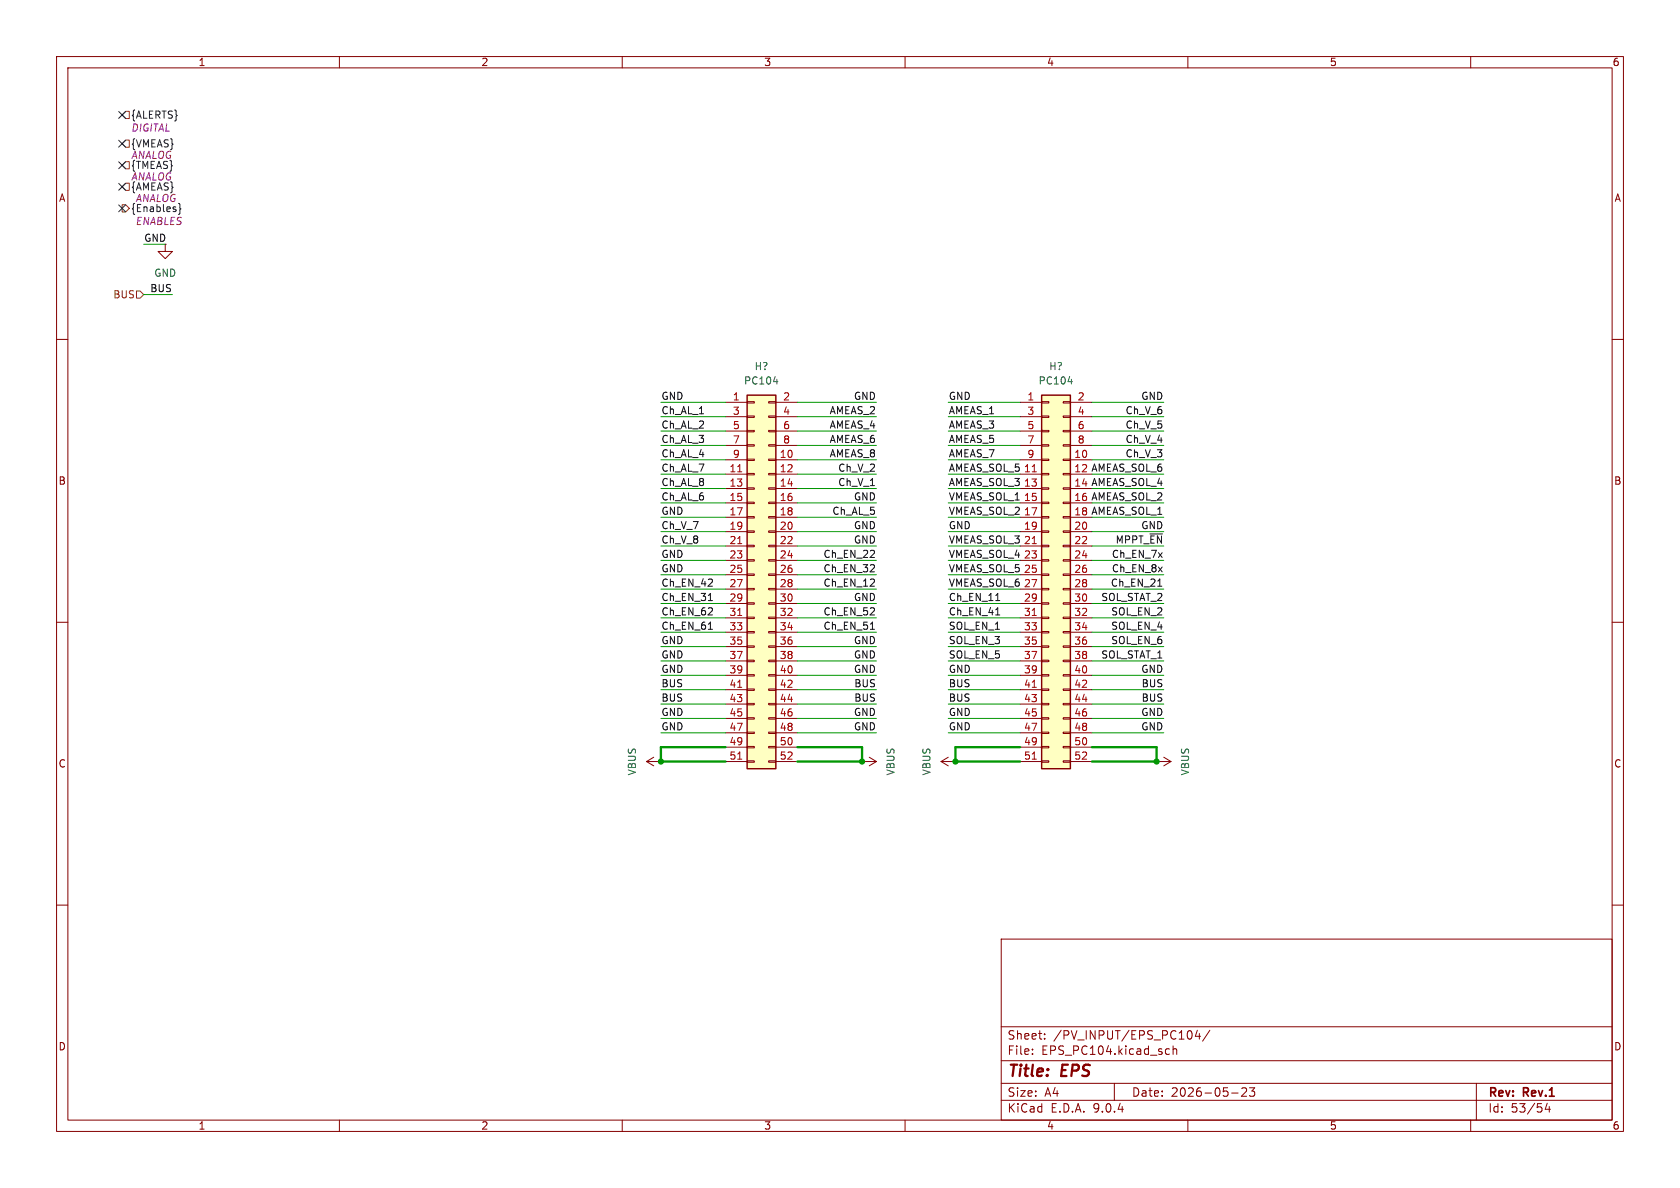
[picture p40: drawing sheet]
<svg xmlns="http://www.w3.org/2000/svg" width="297mm" height="210mm" viewBox="0 0 297 210" stroke-linecap="round" stroke-linejoin="round" font-family="sans-serif">
<defs><g id="words">
<g font-size="2.8" fill="#840000">
<text x="178" y="190.9">Title:</text>
<text x="187.7" y="190.9">EPS</text>
</g>
<g font-size="2.1" fill="#840000">
<text x="178" y="184">Sheet:</text>
<text x="186.2" y="184">/PV_INPUT/EPS_PC104/</text>
<text x="178" y="186.7">File:</text>
<text x="184.1" y="186.7">EPS_PC104.kicad_sch</text>
<text x="178" y="196.9">KiCad</text>
<text x="178" y="194.1">Size:</text>
<text x="184.7" y="194.1">A4</text>
<text x="185.7" y="196.9">E.D.A.</text>
<text x="193.3" y="196.9">9.0.4</text>
<text x="200" y="194.1">Date:</text>
<text x="207" y="194.1">2026-05-23</text>
<text x="263" y="194.3">Rev:</text>
<text x="263" y="196.9">Id:</text>
<text x="267.1" y="196.9">53/54</text>
<text x="269.4" y="194.3">Rev.1</text>
</g>
<g font-size="1.8" fill="#840000">
<text x="35" y="11.9">1</text>
<text x="85" y="11.9">2</text>
<text x="135" y="11.9">3</text>
<text x="185" y="11.9">4</text>
<text x="235" y="11.9">5</text>
<text x="285" y="11.9">6</text>
<text x="10.3" y="35.9">A</text>
<text x="285.3" y="35.9">A</text>
<text x="10.3" y="85.9">B</text>
<text x="285.3" y="85.9">B</text>
<text x="10.3" y="135.9">C</text>
<text x="285.3" y="135.9">C</text>
<text x="10.3" y="185.9">D</text>
<text x="285.3" y="185.9">D</text>
<text x="35" y="199.9">1</text>
<text x="85" y="199.9">2</text>
<text x="135" y="199.9">3</text>
<text x="185" y="199.9">4</text>
<text x="235" y="199.9">5</text>
<text x="285" y="199.9">6</text>
</g>
<g font-size="1.8" fill="#000084">
<text x="23.1" y="21.2">{ALERTS}</text>
<text x="23.1" y="26.3">{VMEAS}</text>
<text x="23.1" y="28.3">ANALOG</text>
<text x="23.1" y="30.1">{TMEAS}</text>
<text x="23.1" y="33.9">{AMEAS}</text>
<text x="23.1" y="32.1">ANALOG</text>
<text x="23.1" y="37.7">{Enables}</text>
</g>
<g font-size="1.8" fill="#840084">
<text x="23.1" y="23.5">DIGITAL</text>
<text x="23.9" y="35.9">ANALOG</text>
<text x="23.9" y="40">ENABLES</text>
</g>
<g font-size="1.8" fill="#0f0f0f">
<text x="25.4" y="42.8">GND</text>
<text x="26.5" y="51.7">BUS</text>
<text x="116.8" y="70.8">GND</text>
<text x="150.9" y="70.8">GND</text>
<text x="167.6" y="70.8">GND</text>
<text x="201.7" y="70.8">GND</text>
<text x="116.8" y="73.3">Ch_AL_1</text>
<text x="116.8" y="75.9">Ch_AL_2</text>
<text x="146.6" y="73.3">AMEAS_2</text>
<text x="146.6" y="75.9">AMEAS_4</text>
<text x="167.6" y="73.3">AMEAS_1</text>
<text x="167.6" y="75.9">AMEAS_3</text>
<text x="198.9" y="75.9">Ch_V_5</text>
<text x="198.9" y="73.3">Ch_V_6</text>
<text x="116.8" y="78.4">Ch_AL_3</text>
<text x="116.8" y="80.9">Ch_AL_4</text>
<text x="116.8" y="83.5">Ch_AL_7</text>
<text x="146.6" y="78.4">AMEAS_6</text>
<text x="146.6" y="80.9">AMEAS_8</text>
<text x="148.1" y="83.5">Ch_V_2</text>
<text x="167.6" y="78.4">AMEAS_5</text>
<text x="167.6" y="80.9">AMEAS_7</text>
<text x="167.6" y="83.5">AMEAS_SOL_5</text>
<text x="189.8" y="83.6">12 AMEAS_SOL_6</text>
<text x="198.9" y="80.9">Ch_V_3</text>
<text x="198.9" y="78.4">Ch_V_4</text>
<text x="116.8" y="86">Ch_AL_8</text>
<text x="116.8" y="88.6">Ch_AL_6</text>
<text x="148.1" y="86">Ch_V_1</text>
<text x="150.9" y="88.6">GND</text>
<text x="167.6" y="88.6">VMEAS_SOL_1</text>
<text x="167.6" y="86">AMEAS_SOL_3</text>
<text x="189.8" y="86.1">14 AMEAS_SOL_4</text>
<text x="189.8" y="88.6">16 AMEAS_SOL_2</text>
<text x="116.8" y="93.6">Ch_V_7</text>
<text x="116.8" y="91.1">GND</text>
<text x="147.1" y="91.1">Ch_AL_5</text>
<text x="150.9" y="93.6">GND</text>
<text x="167.6" y="91.1">VMEAS_SOL_2</text>
<text x="167.6" y="93.6">GND</text>
<text x="189.8" y="91.2">18 AMEAS_SOL_1</text>
<text x="201.7" y="93.6">GND</text>
<text x="116.8" y="96.2">Ch_V_8</text>
<text x="116.8" y="98.7">GND</text>
<text x="116.8" y="101.3">GND</text>
<text x="145.5" y="98.7">Ch_EN_22</text>
<text x="145.5" y="101.3">Ch_EN_32</text>
<text x="150.9" y="96.2">GND</text>
<text x="167.6" y="98.7">VMEAS_SOL_4</text>
<text x="167.6" y="96.2">VMEAS_SOL_3</text>
<text x="167.6" y="101.3">VMEAS_SOL_5</text>
<text x="196.5" y="101.3">Ch_EN_8x</text>
<text x="196.5" y="98.7">Ch_EN_7x</text>
<text x="197.1" y="96.2">MPPT_~{EN}</text>
<text x="116.8" y="106.3">Ch_EN_31</text>
<text x="116.8" y="103.8">Ch_EN_42</text>
<text x="145.5" y="103.8">Ch_EN_12</text>
<text x="150.9" y="106.3">GND</text>
<text x="167.6" y="103.8">VMEAS_SOL_6</text>
<text x="167.6" y="106.3">Ch_EN_11</text>
<text x="194.6" y="106.3">SOL_STAT_2</text>
<text x="196.3" y="103.8">Ch_EN_21</text>
<text x="116.8" y="111.4">Ch_EN_61</text>
<text x="116.8" y="114">GND</text>
<text x="116.8" y="108.9">Ch_EN_62</text>
<text x="145.5" y="111.4">Ch_EN_51</text>
<text x="145.5" y="108.9">Ch_EN_52</text>
<text x="150.9" y="114">GND</text>
<text x="167.6" y="108.9">Ch_EN_41</text>
<text x="167.6" y="114">SOL_EN_3</text>
<text x="167.6" y="111.4">SOL_EN_1</text>
<text x="196.3" y="108.9">SOL_EN_2</text>
<text x="196.3" y="114">SOL_EN_6</text>
<text x="196.3" y="111.4">SOL_EN_4</text>
<text x="116.8" y="116.5">GND</text>
<text x="116.8" y="119">GND</text>
<text x="150.9" y="116.5">GND</text>
<text x="150.9" y="119">GND</text>
<text x="167.6" y="119">GND</text>
<text x="167.6" y="116.5">SOL_EN_5</text>
<text x="194.6" y="116.5">SOL_STAT_1</text>
<text x="201.7" y="119">GND</text>
<text x="116.8" y="121.6">BUS</text>
<text x="116.8" y="124.1">BUS</text>
<text x="150.9" y="124.1">BUS</text>
<text x="150.9" y="121.6">BUS</text>
<text x="167.6" y="121.6">BUS</text>
<text x="167.6" y="124.1">BUS</text>
<text x="201.7" y="121.6">BUS</text>
<text x="201.7" y="124.1">BUS</text>
<text x="116.8" y="129.2">GND</text>
<text x="116.8" y="126.7">GND</text>
<text x="150.9" y="126.7">GND</text>
<text x="150.9" y="129.2">GND</text>
<text x="167.6" y="129.2">GND</text>
<text x="167.6" y="126.7">GND</text>
<text x="201.7" y="126.7">GND</text>
<text x="201.7" y="129.2">GND</text>
</g>
<text font-size="1.8" fill="#725600" x="19.9" y="52.9">BUS</text>
<g font-size="1.8" fill="#006464">
<text x="27.2" y="49.1">GND</text>
<text x="133.3" y="65.6">H?</text>
<text x="185.4" y="65.6">H?</text>
<text x="131.4" y="68.2">PC104</text>
<text x="183.5" y="68.2">PC104</text>
<text x="112.6" y="137.2" transform="rotate(-90 112.6 137.2)">VBUS</text>
<text x="158.3" y="137.2" transform="rotate(-90 158.3 137.2)">VBUS</text>
<text x="164.7" y="137.2" transform="rotate(-90 164.7 137.2)">VBUS</text>
<text x="210.4" y="137.2" transform="rotate(-90 210.4 137.2)">VBUS</text>
</g>
<g font-size="1.8" fill="#a90000">
<text x="129.5" y="70.9">1</text>
<text x="138.4" y="70.9">2</text>
<text x="181.5" y="70.9">1</text>
<text x="190.4" y="70.9">2</text>
<text x="129.5" y="73.4">3</text>
<text x="129.5" y="75.9">5</text>
<text x="138.4" y="73.4">4</text>
<text x="138.4" y="75.9">6</text>
<text x="181.5" y="73.4">3</text>
<text x="181.5" y="75.9">5</text>
<text x="190.4" y="73.4">4</text>
<text x="190.4" y="75.9">6</text>
<text x="128.9" y="83.6">11</text>
<text x="129.5" y="78.5">7</text>
<text x="129.5" y="81">9</text>
<text x="137.8" y="81">10</text>
<text x="137.8" y="83.6">12</text>
<text x="138.4" y="78.5">8</text>
<text x="180.9" y="83.6">11</text>
<text x="181.5" y="78.5">7</text>
<text x="181.5" y="81">9</text>
<text x="189.8" y="81">10</text>
<text x="190.4" y="78.5">8</text>
<text x="128.9" y="86.1">13</text>
<text x="128.9" y="88.6">15</text>
<text x="137.8" y="86.1">14</text>
<text x="137.8" y="88.6">16</text>
<text x="180.9" y="86.1">13</text>
<text x="180.9" y="88.6">15</text>
<text x="128.9" y="91.2">17</text>
<text x="128.9" y="93.7">19</text>
<text x="137.8" y="91.2">18</text>
<text x="137.8" y="93.7">20</text>
<text x="180.9" y="91.2">17</text>
<text x="180.9" y="93.7">19</text>
<text x="189.8" y="93.7">20</text>
<text x="128.9" y="96.3">21</text>
<text x="128.9" y="98.8">23</text>
<text x="128.9" y="101.3">25</text>
<text x="137.8" y="96.3">22</text>
<text x="137.8" y="98.8">24</text>
<text x="137.8" y="101.3">26</text>
<text x="180.9" y="96.3">21</text>
<text x="180.9" y="98.8">23</text>
<text x="180.9" y="101.3">25</text>
<text x="189.8" y="96.3">22</text>
<text x="189.8" y="98.8">24</text>
<text x="189.8" y="101.3">26</text>
<text x="128.9" y="103.9">27</text>
<text x="128.9" y="106.4">29</text>
<text x="137.8" y="103.9">28</text>
<text x="137.8" y="106.4">30</text>
<text x="180.9" y="103.9">27</text>
<text x="180.9" y="106.4">29</text>
<text x="189.8" y="103.9">28</text>
<text x="189.8" y="106.4">30</text>
<text x="128.9" y="109">31</text>
<text x="128.9" y="111.5">33</text>
<text x="137.8" y="109">32</text>
<text x="137.8" y="111.5">34</text>
<text x="180.9" y="109">31</text>
<text x="180.9" y="111.5">33</text>
<text x="189.8" y="109">32</text>
<text x="189.8" y="111.5">34</text>
<text x="128.9" y="114">35</text>
<text x="128.9" y="116.6">37</text>
<text x="128.9" y="119.1">39</text>
<text x="137.8" y="114">36</text>
<text x="137.8" y="116.6">38</text>
<text x="137.8" y="119.1">40</text>
<text x="180.9" y="114">35</text>
<text x="180.9" y="116.6">37</text>
<text x="180.9" y="119.1">39</text>
<text x="189.8" y="114">36</text>
<text x="189.8" y="116.6">38</text>
<text x="189.8" y="119.1">40</text>
<text x="128.9" y="121.7">41</text>
<text x="128.9" y="124.2">43</text>
<text x="137.8" y="121.7">42</text>
<text x="137.8" y="124.2">44</text>
<text x="180.9" y="121.7">41</text>
<text x="180.9" y="124.2">43</text>
<text x="189.8" y="121.7">42</text>
<text x="189.8" y="124.2">44</text>
<text x="128.9" y="126.7">45</text>
<text x="128.9" y="129.3">47</text>
<text x="128.9" y="131.8">49</text>
<text x="137.8" y="126.7">46</text>
<text x="137.8" y="129.3">48</text>
<text x="137.8" y="131.8">50</text>
<text x="180.9" y="126.7">45</text>
<text x="180.9" y="129.3">47</text>
<text x="180.9" y="131.8">49</text>
<text x="189.8" y="126.7">46</text>
<text x="189.8" y="129.3">48</text>
<text x="189.8" y="131.8">50</text>
<text x="128.9" y="134.4">51</text>
<text x="137.8" y="134.4">52</text>
<text x="180.9" y="134.4">51</text>
<text x="189.8" y="134.4">52</text>
</g>
</g></defs>
<g fill="none" stroke="#840000" stroke-width=".18">
<path d="M10 10h277v190h-277zM12 12h273v186h-273zM60 10v2M110 10v2M160 10v2M210 10v2M260 10v2M10 60h2M285 60h2M10 110h2M285 110h2M10 160h2"/>
<path d="M177 166h108v32h-108zM285 160h2M60 198v2M110 198v2M160 198v2M177 194.5h108M177 191.5h108M177 187.5h108M177 181.5h108M182.5 186.3v.1M182.5 185.5v.1M184.7 183.6v.1"/>
<path d="M184.7 182.8v.1M197 191.5v3M206.2 185.5h.5M206.2 186.3h.5M207.4 185.5l.2-.1 .4 .1v.9M207.4 184.9v1.5M210 198v2M210.7 182.5v.9M211.7 182.1l-.4 1.1h.9M212 182.7v1M213.9 182.1l-1.3 2M217.7 193.2h1.2"/>
<path d="M219.5 192.4l.6-.1 .2 .1 .1 .3-.9 1.1h.9M220.9 192.3h.9l-.5 .6 .4 .1v.7l-.2 .1h-.4l-.2-.1M260 198v2M261 191.5v6.5M273.5 195l-.3 1.1h.9M273.9 195.6v1"/>
</g>
<path d="M132.1 69.9h5.1v66h-5.1z" fill="#ffffc2"/>
<path d="M132.1 69.9h5.1v66h-5.1z" fill="none" stroke="#840000" stroke-width=".25"/>
<g fill="none" stroke="#840000" stroke-width=".18">
<path d="M29.2 43.2v1.3h1.3l-1.3 1.2-1.3-1.2h1.3M128.3 71.1h3.8M128.3 73.7h3.8M128.3 76.2h3.8M128.3 78.7h3.8M132.1 71h1.2v.2h-1.2zM132.1 73.5h1.2v.3h-1.2zM132.1 76.1h1.2v.2h-1.2zM132.1 78.6h1.2v.3h-1.2zM135.9 71h1.3v.2h-1.3zM135.9 73.5h1.3v.3h-1.3zM135.9 76.1h1.3v.2h-1.3z"/>
<path d="M135.9 78.6h1.3v.3h-1.3zM137.2 71.1h3.8M137.2 73.7h3.8M137.2 76.2h3.8M137.2 78.7h3.8M128.3 81.3h3.8M128.3 83.8h3.8M128.3 86.4h3.8M128.3 88.9h3.8M128.3 91.4h3.8M128.3 94h3.8M128.3 96.5h3.8"/>
<path d="M128.3 99.1h3.8M132.1 81.2h1.2v.2h-1.2zM132.1 83.7h1.2v.2h-1.2zM132.1 86.2h1.2v.3h-1.2zM132.1 88.8h1.2v.2h-1.2zM132.1 91.3h1.2v.3h-1.2zM132.1 93.9h1.2v.2h-1.2zM132.1 96.4h1.2v.2h-1.2zM132.1 98.9h1.2v.3h-1.2zM135.9 81.2h1.3v.2h-1.3zM135.9 83.7h1.3v.2h-1.3zM135.9 86.2h1.3v.3h-1.3z"/>
<path d="M135.9 88.8h1.3v.2h-1.3zM135.9 91.3h1.3v.3h-1.3zM135.9 93.9h1.3v.2h-1.3zM135.9 96.4h1.3v.2h-1.3zM135.9 98.9h1.3v.3h-1.3zM137.2 81.3h3.8M137.2 83.8h3.8M137.2 86.4h3.8M137.2 88.9h3.8M137.2 91.4h3.8M137.2 94h3.8M137.2 96.5h3.8"/>
<path d="M137.2 99.1h3.8M128.3 101.6h3.8M128.3 104.1h3.8M128.3 106.7h3.8M128.3 109.2h3.8M128.3 111.8h3.8M128.3 114.3h3.8M128.3 116.8h3.8M128.3 119.4h3.8M132.1 101.5h1.2v.2h-1.2zM132.1 104h1.2v.3h-1.2zM132.1 106.6h1.2v.2h-1.2z"/>
<path d="M132.1 109.1h1.2v.2h-1.2zM132.1 111.6h1.2v.3h-1.2zM132.1 114.2h1.2v.2h-1.2zM132.1 116.7h1.2v.3h-1.2zM132.1 119.3h1.2v.2h-1.2zM135.9 101.5h1.3v.2h-1.3zM135.9 104h1.3v.3h-1.3zM135.9 106.6h1.3v.2h-1.3zM135.9 109.1h1.3v.2h-1.3zM135.9 111.6h1.3v.3h-1.3zM135.9 114.2h1.3v.2h-1.3zM135.9 116.7h1.3v.3h-1.3z"/>
<path d="M135.9 119.3h1.3v.2h-1.3zM137.2 101.6h3.8M137.2 104.1h3.8M137.2 106.7h3.8M137.2 109.2h3.8M137.2 111.8h3.8M137.2 114.3h3.8M137.2 116.8h3.8M137.2 119.4h3.8M114.3 134.6h2.5M114.3 134.6l1.3 .8M115.6 133.9l-1.3 .7"/>
<path d="M116.8 134.6h.1M128.3 121.9h3.8M128.3 124.5h3.8M128.3 127h3.8M128.3 129.5h3.8M128.3 132.1h3.8M128.3 134.6h3.8M132.1 121.8h1.2v.2h-1.2zM132.1 124.3h1.2v.3h-1.2zM132.1 126.9h1.2v.2h-1.2zM132.1 129.4h1.2v.3h-1.2zM132.1 132h1.2v.2h-1.2z"/>
<path d="M132.1 134.5h1.2v.2h-1.2zM135.9 121.8h1.3v.2h-1.3zM135.9 124.3h1.3v.3h-1.3zM135.9 126.9h1.3v.2h-1.3zM135.9 129.4h1.3v.3h-1.3zM135.9 132h1.3v.2h-1.3zM135.9 134.5h1.3v.2h-1.3zM137.2 121.9h3.8M137.2 124.5h3.8M137.2 127h3.8M137.2 129.5h3.8M137.2 132.1h3.8"/>
<path d="M137.2 134.6h3.8M166.4 134.6h2.5M166.4 134.6l1.2 .8M167.6 133.9l-1.2 .7M168.9 134.6h.1M204.5 134.6h.1M204.5 134.6h2.5M205.7 133.9l1.3 .7M207 134.6l-1.3 .8"/>
</g>
<path d="M130.4 83.4h.7M130.4 96.1h.7M130.4 108.8h.7M130.4 121.5h.7M130.4 134.2h.7" fill="none" stroke="#a90000" stroke-width=".18"/>
<path d="M136.7 67.5h.8" fill="none" stroke="#006464" stroke-width=".18"/>
<path d="M184.1 69.9h5.1v66h-5.1z" fill="#ffffc2"/>
<path d="M184.1 69.9h5.1v66h-5.1z" fill="none" stroke="#840000" stroke-width=".25"/>
<g fill="none" stroke="#840000" stroke-width=".18">
<path d="M180.3 71.1h3.8M180.3 73.7h3.8M180.3 76.2h3.8M180.3 78.7h3.8M184.1 71h1.3v.2h-1.3zM184.1 73.5h1.3v.3h-1.3zM184.1 76.1h1.3v.2h-1.3zM184.1 78.6h1.3v.3h-1.3zM188 71h1.2v.2h-1.2zM188 73.5h1.2v.3h-1.2zM188 76.1h1.2v.2h-1.2zM188 78.6h1.2v.3h-1.2z"/>
<path d="M189.2 71.1h3.8M189.2 73.7h3.8M189.2 76.2h3.8M189.2 78.7h3.8M180.3 81.3h3.8M180.3 83.8h3.8M180.3 86.4h3.8M180.3 88.9h3.8M180.3 91.4h3.8M180.3 94h3.8M180.3 96.5h3.8M180.3 99.1h3.8"/>
<path d="M184.1 81.2h1.3v.2h-1.3zM184.1 83.7h1.3v.2h-1.3zM184.1 86.2h1.3v.3h-1.3zM184.1 88.8h1.3v.2h-1.3zM184.1 91.3h1.3v.3h-1.3zM184.1 93.9h1.3v.2h-1.3zM184.1 96.4h1.3v.2h-1.3zM184.1 98.9h1.3v.3h-1.3zM188 81.2h1.2v.2h-1.2zM188 83.7h1.2v.2h-1.2zM188 86.2h1.2v.3h-1.2zM188 88.8h1.2v.2h-1.2z"/>
<path d="M188 91.3h1.2v.3h-1.2zM188 93.9h1.2v.2h-1.2zM188 96.4h1.2v.2h-1.2zM188 98.9h1.2v.3h-1.2zM189.2 81.3h3.8M189.2 83.8h3.8M189.2 86.4h3.8M189.2 88.9h3.8M189.2 91.4h3.8M189.2 94h3.8M189.2 96.5h3.8M189.2 99.1h3.8"/>
<path d="M180.3 101.6h3.8M180.3 104.1h3.8M180.3 106.7h3.8M180.3 109.2h3.8M180.3 111.8h3.8M180.3 114.3h3.8M180.3 116.8h3.8M180.3 119.4h3.8M184.1 101.5h1.3v.2h-1.3zM184.1 104h1.3v.3h-1.3zM184.1 106.6h1.3v.2h-1.3zM184.1 109.1h1.3v.2h-1.3z"/>
<path d="M184.1 111.6h1.3v.3h-1.3zM184.1 114.2h1.3v.2h-1.3zM184.1 116.7h1.3v.3h-1.3zM184.1 119.3h1.3v.2h-1.3zM188 101.5h1.2v.2h-1.2zM188 104h1.2v.3h-1.2zM188 106.6h1.2v.2h-1.2zM188 109.1h1.2v.2h-1.2zM188 111.6h1.2v.3h-1.2zM188 114.2h1.2v.2h-1.2zM188 116.7h1.2v.3h-1.2zM188 119.3h1.2v.2h-1.2z"/>
<path d="M189.2 101.6h3.8M189.2 104.1h3.8M189.2 106.7h3.8M189.2 109.2h3.8M189.2 111.8h3.8M189.2 114.3h3.8M189.2 116.8h3.8M189.2 119.4h3.8M152.4 134.6h.1M152.4 134.6h2.5M153.7 133.9l1.2 .7M154.9 134.6l-1.2 .8"/>
<path d="M180.3 121.9h3.8M180.3 124.5h3.8M180.3 127h3.8M180.3 129.5h3.8M180.3 132.1h3.8M180.3 134.6h3.8M184.1 121.8h1.3v.2h-1.3zM184.1 124.3h1.3v.3h-1.3zM184.1 126.9h1.3v.2h-1.3zM184.1 129.4h1.3v.3h-1.3zM184.1 132h1.3v.2h-1.3zM184.1 134.5h1.3v.2h-1.3z"/>
<path d="M188 121.8h1.2v.2h-1.2zM188 124.3h1.2v.3h-1.2zM188 126.9h1.2v.2h-1.2zM188 129.4h1.2v.3h-1.2zM188 132h1.2v.2h-1.2zM188 134.5h1.2v.2h-1.2zM189.2 121.9h3.8M189.2 124.5h3.8M189.2 127h3.8M189.2 129.5h3.8M189.2 132.1h3.8M189.2 134.6h3.8"/>
</g>
<path d="M182.5 83.4h.7M182.5 96.1h.7M182.5 108.8h.7M182.5 121.5h.7M182.5 134.2h.7" fill="none" stroke="#a90000" stroke-width=".18"/>
<path d="M188.8 67.5h.8" fill="none" stroke="#006464" stroke-width=".18"/>
<path d="M21 19.7l1.2 1.2M22.2 19.7l-1.2 1.2M21 28.6l1.2 1.2M21 24.8l1.2 1.2M21 36.2l1.2 1.2M21 32.4l1.2 1.2M22.2 28.6l-1.2 1.2M22.2 24.8l-1.2 1.2M22.2 36.2l-1.2 1.2M22.2 32.4l-1.2 1.2M31.8 36.1v.6l.2 .2-.2 .2v.6l-.2 .2" fill="none" stroke="#000084" stroke-width=".18"/>
<path d="M22.2 19.7h.7v1.3h-.7l-.6-.7zM21.6 36.2h.6l.7 .6-.7 .7h-.6zM22.2 24.8h.7v1.2h-.7l-.6-.6zM22.2 28.6h.7v1.2h-.7l-.6-.6zM22.2 32.4h.7v1.3h-.7l-.6-.7zM24.1 51.4h.7l.6 .7-.6 .6h-.7z" fill="none" stroke="#725600" stroke-width=".18"/>
<path d="M125.2 111.2h.8M125.2 106.2h.8M153.9 111.2h.7M176 106.2h.8M176 108.7h.8M204.7 103.6h.7" fill="none" stroke="#0f0f0f" stroke-width=".18"/>
<g fill="none" stroke="#009600" stroke-width=".18">
<path d="M25.4 52.1h5.1M25.4 43.2h3.8M116.8 71.1h11.5M116.8 73.7h11.5M116.8 78.7h11.5M116.8 76.2h11.5M141 71.1h13.9M141 73.7h13.9M141 78.7h13.9M141 76.2h13.9M167.6 71.1h12.7M167.6 73.7h12.7"/>
<path d="M167.6 78.7h12.7M167.6 76.2h12.7M193 71.1h12.7M193 73.7h12.7M193 78.7h12.7M193 76.2h12.7M116.8 91.4h11.5M116.8 88.9h11.5M116.8 96.5h11.5M116.8 99.1h11.5M116.8 81.3h11.5M116.8 83.8h11.5"/>
<path d="M116.8 94h11.5M116.8 86.4h11.5M141 91.4h13.9M141 88.9h13.9M141 96.5h13.9M141 99.1h13.9M141 81.3h13.9M141 83.8h13.9M141 94h13.9M141 86.4h13.9M167.6 91.4h12.7M167.6 88.9h12.7"/>
<path d="M167.6 96.5h12.7M167.6 99.1h12.7M167.6 81.3h12.7M167.6 83.8h12.7M167.6 94h12.7M167.6 86.4h12.7M193 91.4h12.7M193 88.9h12.7M193 96.5h12.7M193 99.1h12.7M193 81.3h12.7M193 83.8h12.7"/>
<path d="M193 94h12.7M193 86.4h12.7M116.8 119.4h11.5M116.8 104.1h11.5M116.8 101.6h11.5M116.8 116.8h11.5M116.8 106.7h11.5M116.8 111.8h11.5M116.8 109.2h11.5M116.8 114.3h11.5M141 119.4h13.9M141 104.1h13.9"/>
<path d="M141 101.6h13.9M141 116.8h13.9M141 106.7h13.9M141 111.8h13.9M141 109.2h13.9M141 114.3h13.9M167.6 119.4h12.7M167.6 104.1h12.7M167.6 101.6h12.7M167.6 116.8h12.7M167.6 106.7h12.7M167.6 111.8h12.7"/>
<path d="M167.6 109.2h12.7M167.6 114.3h12.7M193 119.4h12.7M193 104.1h12.7M193 101.6h12.7M193 116.8h12.7M193 106.7h12.7M193 111.8h12.7M193 109.2h12.7M193 114.3h12.7M116.8 129.5h11.5M116.8 127h11.5"/>
<path d="M116.8 124.5h11.5M116.8 121.9h11.5M141 129.5h13.9M141 127h13.9M141 124.5h13.9M141 121.9h13.9M167.6 129.5h12.7M167.6 127h12.7M167.6 124.5h12.7M167.6 121.9h12.7M193 129.5h12.7M193 127h12.7"/>
<path d="M193 124.5h12.7M193 121.9h12.7"/>
</g>
<path d="M128.3 132.1h-11.5v2.5h11.5M141 132.1h11.4v2.5h-11.4M180.3 132.1h-11.4v2.5h11.4M193 132.1h11.5v2.5h-11.5" fill="none" stroke="#009600" stroke-width=".41"/>
<g fill="#009600" stroke="#009600" stroke-width=".18">
<circle cx="116.8" cy="134.6" r=".46"/>
<circle cx="204.5" cy="134.6" r=".46"/>
<circle cx="168.9" cy="134.6" r=".46"/>
<circle cx="152.4" cy="134.6" r=".46"/>
</g>
<use href="#words"/>
</svg>
